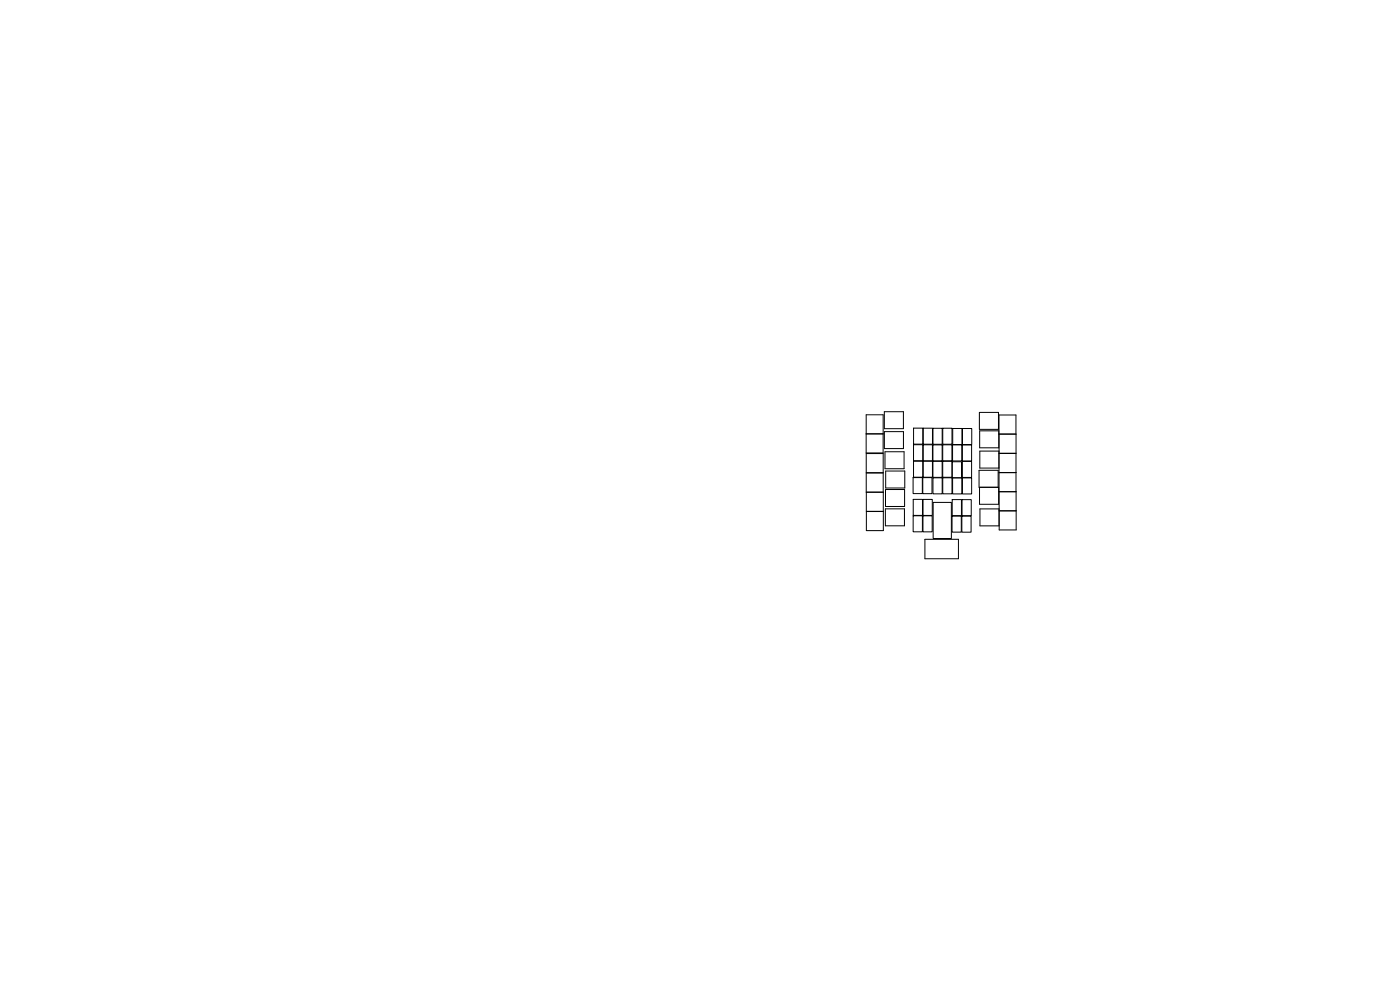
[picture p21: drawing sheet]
<svg xmlns="http://www.w3.org/2000/svg" width="297mm" height="210mm" viewBox="0 0 297 210" stroke-linecap="round" stroke-linejoin="round" font-family="sans-serif">
<g fill="none" stroke="#000" stroke-width=".21">
<path d="M183.8 92h3.6v-4h-3.6v8.1h3.5v-4.1M183.8 96.2h3.6v4.1h-3.6zM187.6 87.3h4.1v3.6h-4.1zM187.6 91.6h4.1v3.6h-4.1zM187.7 95.8h4.1v3.6h-4.1zM187.9 99.9h4v3.6h-4zM193.8 94.3h2v3.4h-2zM193.8 97.8h2v3.4h-2zM193.8 90.8h2v3.4h-2zM195.8 94.4h2v3.4h-2zM195.8 97.8h2v3.4h-2zM195.9 90.8h1.9v3.4h-1.9z"/>
<path d="M197.9 97.9h2v3.4h-2zM197.9 94.4h2v3.4h-2zM197.9 90.8h2v3.5h-2zM200 97.8h2v3.4h-2zM200 94.4h2v3.4h-2zM200 90.8h2v3.4h-2zM202 98h2v3.4h-2zM202.1 94.4h1.9v3.4h-1.9zM202.1 90.9h2v3.4h-2zM204.2 94.4h1.9v3.4h-1.9zM204.2 97.9h1.9v3.4h-1.9zM204.2 90.9h1.9v3.4h-1.9z"/>
<path d="M207.8 87.5h4v3.6h-4zM207.8 91.4h4.1v3.6h-4.1zM211.9 95.7h-4v3.6h4M211.9 92.1h3.6M211.9 96.2h3.6l.1 12.2M211.9 96.1h3.6v-8.1h-3.6v16.3h3.7M183.8 100.3h3.6v12.3h-3.6zM183.8 104.4h3.6M183.8 108.5h3.6M187.8 107.9h4.1v3.6h-4.1zM187.9 103.8h4v3.6h-4zM193.7 101.3h2v3.4h-2z"/>
<path d="M193.7 109.4h2v3.4h-2zM193.7 105.9h2v3.4h-2zM195.8 101.3h1.9v3.4h-1.9zM195.8 109.4h2v3.4h-2zM195.8 105.9h2v3.4h-2zM196.2 114.4h7.1v4.1h-7.1zM197.9 101.4h2v3.4h-2zM198 106.6h3.8v7.6h-3.8zM200 101.4h2v3.4h-2zM202 109.5h1.9v3.4h-1.9zM202 106h2v3.4h-2zM202.1 101.4h1.9v3.4h-1.9z"/>
<path d="M204 109.5h2v3.4h-2zM204.1 106h1.9v3.4h-1.9zM204.2 101.4h1.9v3.4h-1.9zM207.9 108h4v3.6h-4zM211.8 103.4v-3.6h-4.1v3.6h4.2v3.6h-4.1v-3.6M211.9 100.3h3.6M212 104.3v8.1h3.6v-4h-3.6"/>
</g>
</svg>
